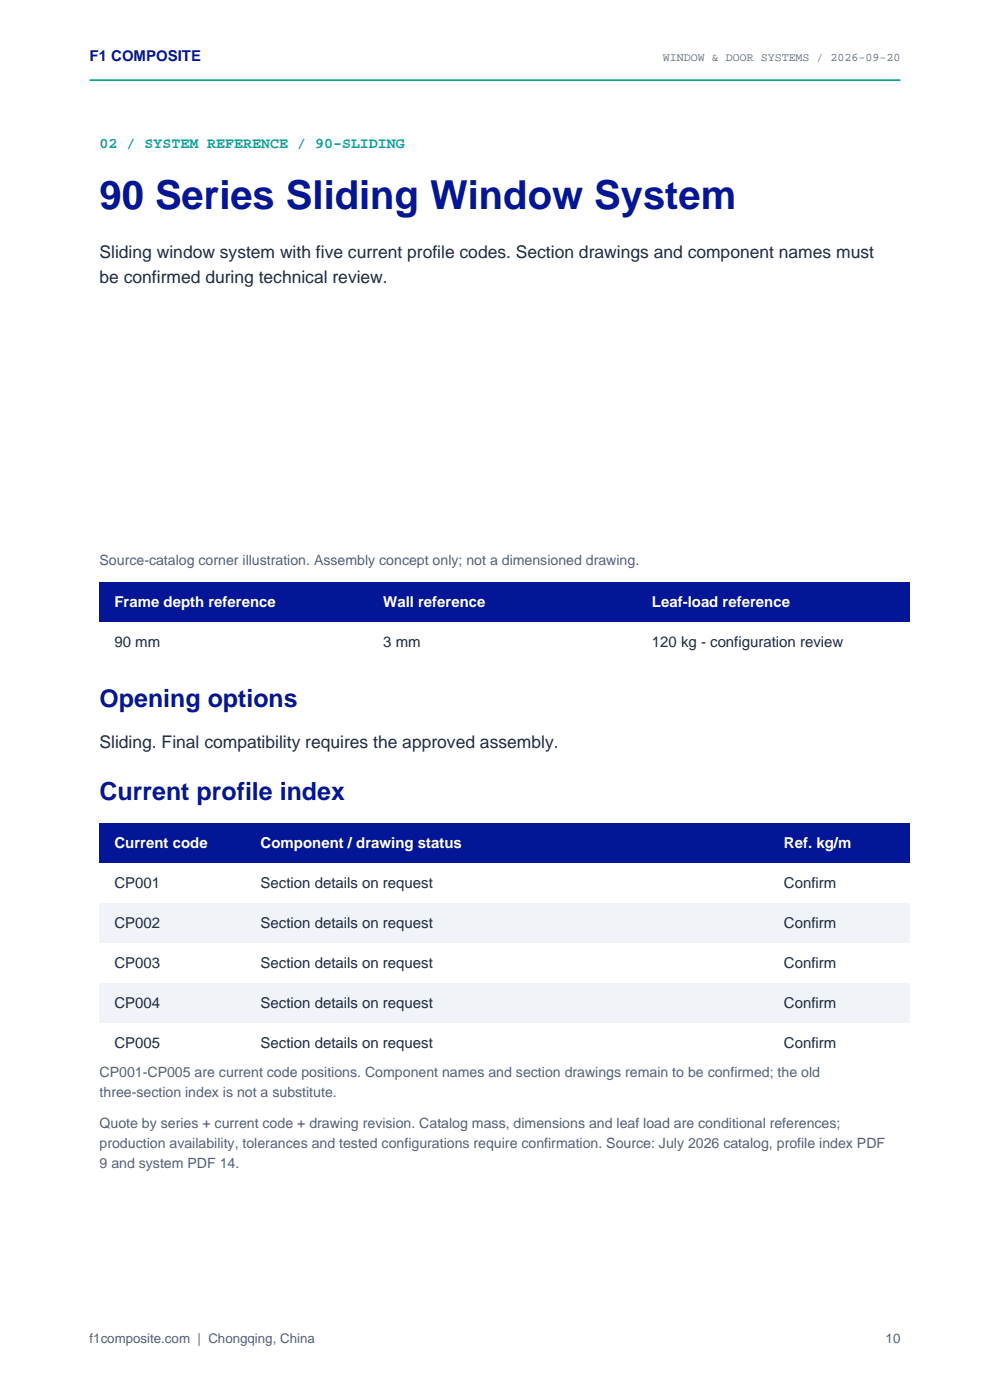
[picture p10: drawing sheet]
<svg xmlns="http://www.w3.org/2000/svg" width="210mm" height="297mm" viewBox="0 0 210 297" stroke-linecap="round" stroke-linejoin="round" font-family="sans-serif">
<defs><g id="words">
<text font-size="8.5" fill="#031697" x="21.1" y="44.3">90 Series Sliding Window System</text>
<g font-size="5.3" fill="#031697">
<text x="21.1" y="150">Opening options</text>
<text x="21.1" y="169.7">Current profile index</text>
</g>
<g font-size="3.7" fill="#202b40">
<text x="21.1" y="54.8">Sliding window system with five current profile codes. Section drawings and component names must</text>
<text x="21.1" y="60">be confirmed during technical review.</text>
<text x="21.1" y="158.6">Sliding. Final compatibility requires the approved assembly.</text>
</g>
<text font-size="3.2" fill="#031697" x="19" y="13">F1 COMPOSITE</text>
<text font-size="3.2" fill="#00a199" x="21.1" y="31.3">02 / SYSTEM REFERENCE / 90-SLIDING</text>
<g font-size="3.2" fill="#fff">
<text x="24.3" y="128.8">Frame depth reference</text>
<text x="81.3" y="128.8">Wall reference</text>
<text x="138.3" y="128.8">Leaf-load reference</text>
<text x="24.3" y="180">Current code</text>
<text x="55.3" y="180">Component / drawing status</text>
<text x="166.3" y="180">Ref. kg/m</text>
</g>
<g font-size="3.2" fill="#202b40">
<text x="24.3" y="137.3">90 mm</text>
<text x="81.3" y="137.3">3 mm</text>
<text x="138.3" y="137.3">120 kg - configuration review</text>
<text x="24.3" y="188.4">CP001</text>
<text x="55.3" y="188.4">Section details on request</text>
<text x="166.3" y="188.4">Confirm</text>
<text x="24.3" y="196.9">CP002</text>
<text x="55.3" y="196.9">Section details on request</text>
<text x="166.3" y="196.9">Confirm</text>
<text x="24.3" y="205.4">CP003</text>
<text x="55.3" y="205.4">Section details on request</text>
<text x="166.3" y="205.4">Confirm</text>
<text x="24.3" y="213.8">CP004</text>
<text x="55.3" y="213.8">Section details on request</text>
<text x="166.3" y="213.8">Confirm</text>
<text x="24.3" y="222.3">CP005</text>
<text x="55.3" y="222.3">Section details on request</text>
<text x="166.3" y="222.3">Confirm</text>
</g>
<g font-size="3" fill="#536078">
<text x="21.1" y="119.8">Source-catalog corner illustration. Assembly concept only; not a dimensioned drawing.</text>
<text x="21.1" y="228.5">CP001-CP005 are current code positions. Component names and section drawings remain to be confirmed; the old</text>
<text x="21.1" y="232.7">three-section index is not a substitute.</text>
<text x="21.1" y="239.4">Quote by series + current code + drawing revision. Catalog mass, dimensions and leaf load are conditional references;</text>
<text x="21.1" y="243.6">production availability, tolerances and tested configurations require confirmation. Source: July 2026 catalog, profile index PDF</text>
<text x="21.1" y="247.9">9 and system PDF 14.</text>
</g>
<g font-size="2.8" fill="#536078">
<text x="19" y="285">f1composite.com | Chongqing, China</text>
<text x="187.9" y="285">10</text>
</g>
<text font-size="2.5" fill="#536078" x="140.6" y="13">WINDOW &amp; DOOR SYSTEMS / 2026-09-20</text>
</g></defs>
<path d="M19 17h172" fill="none" stroke="#00a199" stroke-width=".35"/>
<path d="M21.1 123.5h172v8.5h-172z" fill-rule="evenodd" fill="#031697"/>
<path d="M21.1 132h172v8.4h-172z" fill-rule="evenodd" fill="#fff"/>
<path d="M21.1 174.7h172v8.4h-172z" fill-rule="evenodd" fill="#031697"/>
<path d="M21.1 183.1h172v8.5h-172z" fill-rule="evenodd" fill="#fff"/>
<path d="M21.1 191.6h172v8.5h-172z" fill-rule="evenodd" fill="#f0f4f8"/>
<path d="M21.1 200.1h172v8.4h-172z" fill-rule="evenodd" fill="#fff"/>
<path d="M21.1 208.5h172v8.5h-172z" fill-rule="evenodd" fill="#f0f4f8"/>
<path d="M21.1 217h172v8.5h-172z" fill-rule="evenodd" fill="#fff"/>
<use href="#words"/>
</svg>
